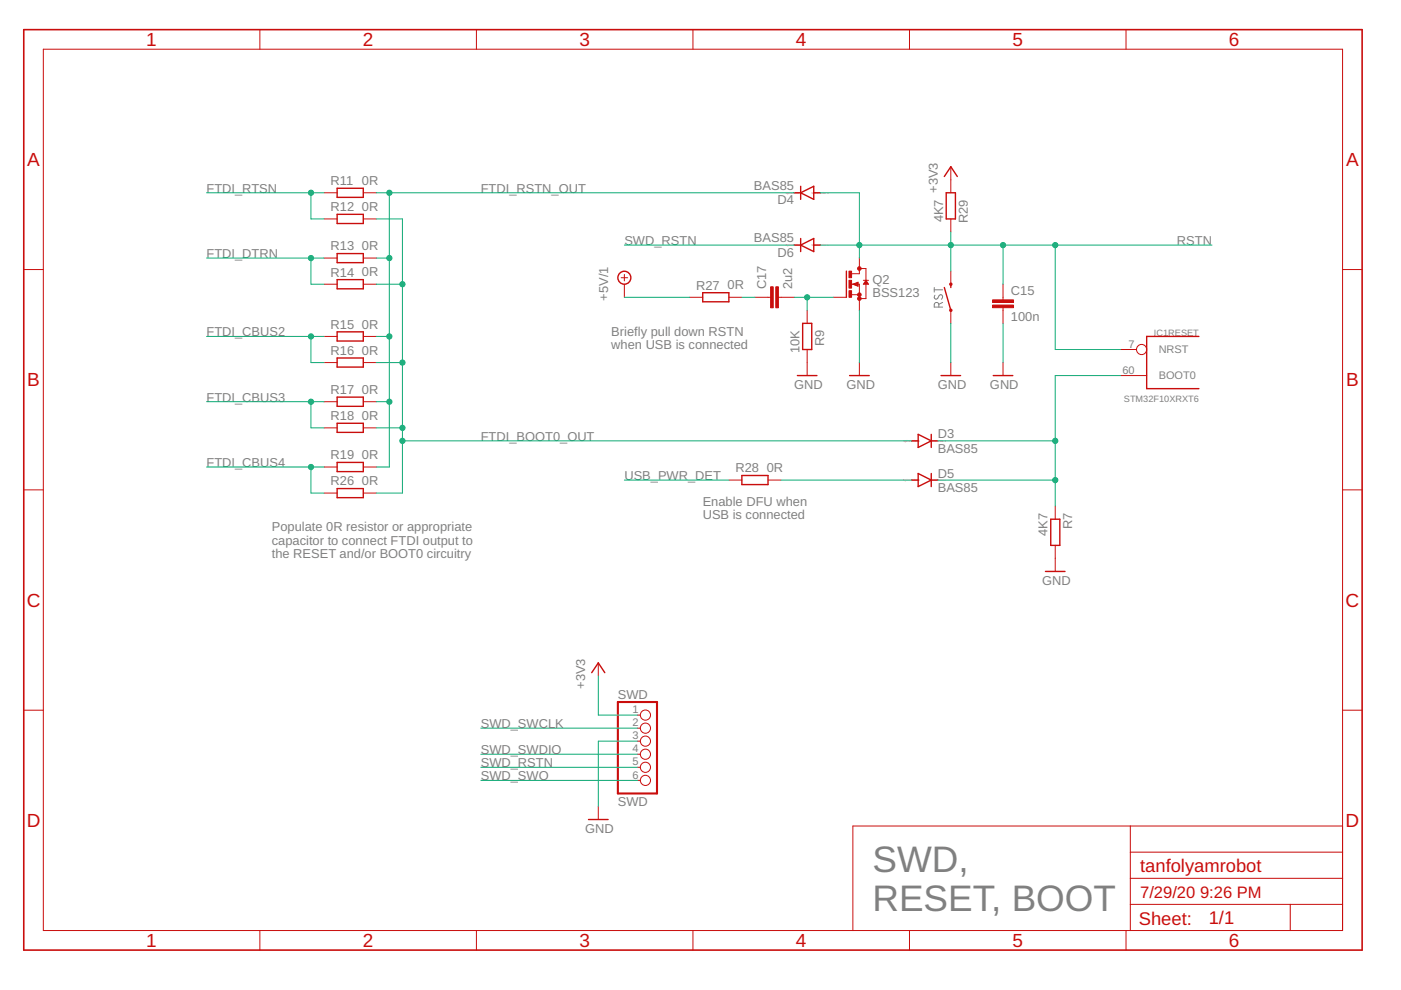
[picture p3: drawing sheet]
<svg xmlns="http://www.w3.org/2000/svg" width="297mm" height="210mm" viewBox="0 0 297 210" stroke-linecap="round" stroke-linejoin="round" font-family="sans-serif">
<defs><g id="words">
<g font-size="7.8" fill="#808080">
<text x="185" y="184.8">SWD,</text>
<text x="185" y="193.1">RESET, BOOT</text>
</g>
<g font-size="4" fill="#c90d0c">
<text x="31" y="9.8">1</text>
<text x="76.9" y="9.8">2</text>
<text x="122.8" y="9.8">3</text>
<text x="168.7" y="9.8">4</text>
<text x="214.7" y="9.8">5</text>
<text x="260.6" y="9.8">6</text>
<text x="5.8" y="35.2">A</text>
<text x="285.4" y="35.2">A</text>
<text x="5.8" y="81.9">B</text>
<text x="285.4" y="81.9">B</text>
<text x="5.7" y="128.6">C</text>
<text x="285.3" y="128.6">C</text>
<text x="5.7" y="175.4">D</text>
<text x="285.3" y="175.4">D</text>
<text x="31" y="200.8">1</text>
<text x="76.9" y="200.8">2</text>
<text x="122.8" y="200.8">3</text>
<text x="168.7" y="200.8">4</text>
<text x="214.7" y="200.8">5</text>
<text x="260.6" y="200.8">6</text>
</g>
<g font-size="3.9" fill="#c90d0c">
<text x="241.7" y="184.8">tanfolyamrobot</text>
<text x="241.5" y="196">Sheet:</text>
<text x="256.3" y="195.9">1/1</text>
</g>
<g font-size="3.5" fill="#c90d0c">
<text x="241.7" y="190.4">7/29/20</text>
<text x="254.4" y="190.4">9:26 PM</text>
</g>
<g font-size="2.7" fill="#808080">
<text x="43.8" y="40.9">FTDI_RTSN</text>
<text x="70.1" y="39.2">R11</text>
<text x="76.7" y="39.2">0R</text>
<text x="101.9" y="40.9">FTDI_RSTN_OUT</text>
<text x="159.9" y="40.3">BAS85</text>
<text x="198.8" y="40.9" transform="rotate(-90 198.8 40.9)">+3V3</text>
<text x="70.1" y="44.8">R12</text>
<text x="76.7" y="44.8">0R</text>
<text x="164.9" y="43.4">D4</text>
<text x="199.9" y="47.1" transform="rotate(-90 199.9 47.1)">4K7</text>
<text x="205.2" y="47.3" transform="rotate(-90 205.2 47.3)">R29</text>
<text x="70.1" y="53.1">R13</text>
<text x="76.7" y="53.1">0R</text>
<text x="132.4" y="52">SWD_RSTN</text>
<text x="159.9" y="51.4">BAS85</text>
<text x="249.5" y="52">RSTN</text>
<text x="43.8" y="54.7">FTDI_DTRN</text>
<text x="70.1" y="58.6">R14</text>
<text x="76.7" y="58.6">0R</text>
<text x="164.9" y="54.4">D6</text>
<text x="128.9" y="63.7" transform="rotate(-90 128.9 63.7)">+5V/1</text>
<text x="147.6" y="61.4">R27</text>
<text x="154.3" y="61.4">0R</text>
<text x="162.4" y="61.4" transform="rotate(-90 162.4 61.4)">C17</text>
<text x="168" y="61.4" transform="rotate(-90 168 61.4)">2u2</text>
<text x="185" y="63">BSS123</text>
<text x="185" y="60.3">Q2</text>
<text x="214.3" y="62.6">C15</text>
<text x="43.8" y="71.3">FTDI_CBUS2</text>
<text x="70.1" y="69.7">R15</text>
<text x="76.7" y="69.7">0R</text>
<text x="129.6" y="71.2">Briefly pull down RSTN</text>
<text x="214.3" y="68.1">100n</text>
<text x="70.1" y="75.2">R16</text>
<text x="76.7" y="75.2">0R</text>
<text x="129.6" y="74.1">when USB is connected</text>
<text x="169.5" y="74.8" transform="rotate(-90 169.5 74.8)">10K</text>
<text x="174.7" y="73.4" transform="rotate(-90 174.7 73.4)">R9</text>
<text x="70.1" y="83.5">R17</text>
<text x="76.7" y="83.5">0R</text>
<text x="168.4" y="82.4">GND</text>
<text x="179.4" y="82.4">GND</text>
<text x="198.8" y="82.4">GND</text>
<text x="209.9" y="82.4">GND</text>
<text x="43.8" y="85.2">FTDI_CBUS3</text>
<text x="70.1" y="89.1">R18</text>
<text x="76.7" y="89">0R</text>
<text x="101.9" y="93.5">FTDI_BOOT0_OUT</text>
<text x="198.8" y="96">BAS85</text>
<text x="198.8" y="93">D3</text>
<text x="43.8" y="99">FTDI_CBUS4</text>
<text x="70.1" y="97.4">R19</text>
<text x="76.7" y="97.4">0R</text>
<text x="132.4" y="101.8">USB_PWR_DET</text>
<text x="155.9" y="100.2">R28</text>
<text x="162.6" y="100.1">0R</text>
<text x="198.8" y="101.3">D5</text>
<text x="70.1" y="102.9">R26</text>
<text x="76.7" y="102.9">0R</text>
<text x="149" y="107.2">Enable DFU when</text>
<text x="198.8" y="104.3">BAS85</text>
<text x="57.6" y="112.6">Populate 0R resistor or appropriate</text>
<text x="149" y="110.1">USB is connected</text>
<text x="222.1" y="113.6" transform="rotate(-90 222.1 113.6)">4K7</text>
<text x="227.3" y="112.2" transform="rotate(-90 227.3 112.2)">R7</text>
<text x="57.6" y="115.5">capacitor to connect FTDI output to</text>
<text x="57.6" y="118.4">the RESET and/or BOOT0 circuitry</text>
<text x="221" y="123.9">GND</text>
<text x="124.1" y="146.1" transform="rotate(-90 124.1 146.1)">+3V3</text>
<text x="131" y="148.2">SWD</text>
<text x="101.9" y="154.4">SWD_SWCLK</text>
<text x="101.9" y="159.9">SWD_SWDIO</text>
<text x="101.9" y="165.5">SWD_SWO</text>
<text x="101.9" y="162.7">SWD_RSTN</text>
<text x="131" y="171">SWD</text>
<text x="124.1" y="176.5">GND</text>
</g>
<g font-size="2.3" fill="#808080">
<text x="239.3" y="73.7">7</text>
<text x="245.7" y="74.9">NRST</text>
<text x="238" y="79.2">60</text>
<text x="245.7" y="80.5">BOOT0</text>
<text x="134.1" y="151.2">1</text>
<text x="134.1" y="154">2</text>
<text x="134.1" y="156.8">3</text>
<text x="134.1" y="159.5">4</text>
<text x="134.1" y="162.3">5</text>
<text x="134.1" y="165.1">6</text>
</g>
<g font-size="1.9" fill="#808080">
<text x="244.7" y="71.3">IC1RESET</text>
<text x="238.3" y="85.2">STM32F10XRXT6</text>
</g>
<g font-size=".6" fill="#ffba08">
<text x="166.6" y="41.1">SpiceOrder 2</text>
<text x="172.1" y="41.1">SpiceOrder 1</text>
<text x="166.6" y="52.2">SpiceOrder 2</text>
<text x="172.1" y="52.2">SpiceOrder 1</text>
<text x="191.5" y="93.7">SpiceOrder 1</text>
<text x="197" y="93.7">SpiceOrder 2</text>
<text x="191.5" y="102">SpiceOrder 1</text>
<text x="197" y="102">SpiceOrder 2</text>
</g>
</g></defs>
<path d="M198.1 61v.9M198.1 61.4h1.8M198.2 62.6l-.1 .6 .4 .2 .2-.1 .4-.6a.44 .44 0 0 1 .7-.1 .44 .44 0 0 1-.1 .7l-.1 .2M199.1 65.1v-.5a.49 .49 0 0 0-.5-.5 .49 .49 0 0 0-.5 .5v.5h1.8M199.9 64.1l-.8 .4" fill="none" stroke="#808080" stroke-width=".21"/>
<g fill="none" stroke="#c90d0c" stroke-width=".3">
<path d="M71.5 39.9h5.5v1.9h-5.5zM169.8 39.5v2.8M200.2 37.4l1.4-2.1 1.4 2.1M71.5 45.4h5.5v2h-5.5zM71.5 53.8h5.5v1.9h-5.5zM71.5 59.3h5.5v1.9h-5.5zM168.4 40.9h1.4M168.4 52h1.4M169.8 40.9l2.7-1.4v2.8zM169.8 50.6v2.7M169.8 52l2.7-1.4v2.7zM172.5 40.9h1.4"/>
<path d="M172.5 52h1.4M179.5 57.5v5.5M183.6 59.7l.3 .4h-.6zM200.6 40.9h2v5.5h-2zM71.5 70.4h5.5v1.9h-5.5zM71.5 75.9h5.5v1.9h-5.5zM149 62.1h5.5v1.9h-5.5zM169.1 79.6h4.1M170.2 68.6h1.9v5.5h-1.9zM180.1 79.6h4.2M181.1 60.3l.7 .2v-.5l-.5 .3M199.5 79.6h4.2"/>
<path d="M200.2 61l1.4 4.8M201.6 60.3v.7M210.6 79.6h4.1M254.2 71.3h-11.1v11.1h11.1M71.5 84.2h5.5v1.9h-5.5zM71.5 89.7h5.5v2h-5.5zM71.5 98h5.5v2h-5.5zM193.3 93.5h1.4M194.7 92.1l2.7 1.4-2.7 1.4zM197.4 92.1v2.8M197.4 93.5h1.4M71.5 103.6h5.5v1.9h-5.5z"/>
<path d="M157.3 100.8h5.5v1.9h-5.5zM193.3 101.8h1.4M194.7 100.4l2.7 1.4-2.7 1.4zM197.4 100.4v2.8M197.4 101.8h1.4M222.8 110.1h1.9v5.5h-1.9zM221.7 121.2h4.1M125.5 142.6l1.4-2.1 1.3 2.1M124.8 173.8h4.1"/>
<circle cx="132.4" cy="58.9" r="1.38"/>
</g>
<g fill="none" stroke="#c90d0c" stroke-width=".21">
<path d="M9.2 10.4h275.4v186.9h-275.4zM55.1 6.3v4.1M101 6.3v4.1M146.9 6.3v4.1M192.8 6.3v4.1M238.7 6.3v4.1M201.6 35.3v5.6M5 57.1h4.2M68.7 40.9h2.8M68.7 46.4h2.8M68.7 54.7h2.8M77 40.9h2.8"/>
<path d="M77 46.4h2.8M77 54.7h2.8M131.7 58.9h1.4M132.4 58.2v1.4M182.2 54.7v3.3h-1.6M182.2 56.9h1.4v6.4h-1.4M183 59.4h1.1M183.6 59.4l.5 .9h-1.1zM201.6 46.4v2.8M201.6 57.5v2.8M284.6 57.1h4.2M68.7 60.3h2.8"/>
<path d="M68.7 71.3h2.8M68.7 76.9h2.8M77 60.3h2.8M77 71.3h2.8M77 76.9h2.8M132.4 60.3v2.7M146.2 63h2.8M154.5 63h2.8M160.1 63h3.3M165.1 63h3.3M171.1 65.8v2.8M171.1 74.1v5.5"/>
<path d="M176.7 63h2.8M180.6 60.3h1.6v5.5M180.6 62.5h1.6M180.8 60.3l1.1-.5v.9zM182.2 76.9v2.7M201.6 65.8v2.8M201.6 76.9v2.7M212.7 60.3v3.3M212.7 65.2v3.4M212.7 76.9v2.7M237.6 74.1h3.4M237.6 79.6h5.5"/>
<path d="M68.7 85.2h2.8M68.7 90.7h2.8M68.7 99h2.8M77 85.2h2.8M77 90.7h2.8M77 99h2.8M5 103.9h4.2M68.7 104.5h2.8M77 104.5h2.8M154.5 101.8h2.8M162.8 101.8h2.8M223.7 107.3v2.8"/>
<path d="M223.7 115.6v5.6M284.6 103.9h4.2M5 150.6h4.2M126.9 140.5v2.8M135.1 151.6h.7M135.1 154.4h.7M135.1 157.1h.7M135.1 159.9h.7M284.6 150.6h4.2M126.9 171v2.8M135.1 162.7h.7M135.1 165.5h.7"/>
<path d="M239.6 175.1v22.2M284.6 175.1h-103.8v22.2M55.1 197.3v4.1M101 197.3v4.1M146.9 197.3v4.1M192.8 197.3v4.1M238.7 197.3v4.1M239.6 191.7h45M239.6 186.2h45M239.6 180.7h45M273.6 191.7v5.6"/>
<circle cx="242" cy="74.1" r="1.08"/>
<circle cx="136.8" cy="157.1" r="1.08"/>
<circle cx="136.8" cy="151.6" r="1.08"/>
<circle cx="136.8" cy="159.9" r="1.08"/>
<circle cx="136.8" cy="154.4" r="1.08"/>
<circle cx="136.8" cy="162.7" r="1.08"/>
<circle cx="136.8" cy="165.5" r="1.08"/>
</g>
<g fill="none" stroke="#c90d0c" stroke-width=".44">
<path d="M131 148.8h8.3v19.4h-8.3z"/>
<circle cx="201.6" cy="65.8" r=".15"/>
<circle cx="201.6" cy="60.3" r=".15"/>
</g>
<g fill="#c90d0c" stroke="#c90d0c" stroke-width=".21">
<circle cx="182.2" cy="63.3" r=".38"/>
<circle cx="182.2" cy="62.5" r=".38"/>
<circle cx="182.2" cy="56.9" r=".38"/>
</g>
<g fill="#c90d0c" stroke="#c90d0c" stroke-width=".21">
<path d="M180 57.5h.6v1.4h-.6z"/>
<path d="M180 61.6h.6v1.4h-.6z"/>
<path d="M180 59.4h.6v1.7h-.6z"/>
<path d="M210.4 64.7h4.5v.5h-4.5z"/>
<path d="M210.4 63.6h4.5v.5h-4.5z"/>
<path d="M164.5 60.8h.5v4.5h-.5z"/>
<path d="M163.4 60.8h.5v4.5h-.5z"/>
</g>
<path d="M5 6.3h283.8v195.1h-283.8z" fill="none" stroke="#c90d0c" stroke-width=".34"/>
<g fill="none" stroke="#0dab76" stroke-width=".21">
<path d="M43.8 40.9h24.9M43.8 54.7h24.9M65.9 40.9v5.5h2.8M65.9 54.7v5.6h2.8M79.8 40.9h88.6M79.8 46.4h5.5v58.1h-5.5M79.8 54.7h2.7M82.5 40.9v58.1h-2.7M132.4 52h36M173.9 40.9h8.3v13.8M173.9 52h83.1M201.6 49.2v8.3"/>
<path d="M212.7 52v8.3M223.7 52v22.1h13.9M43.8 71.3h24.9M65.9 71.3v5.6h2.8M79.8 60.3h5.5M79.8 71.3h2.7M79.8 76.9h5.5M132.4 63h13.8M157.3 63h2.8M168.4 63h8.3M171.1 63v2.8M182.2 65.8v11.1"/>
<path d="M201.6 68.6v8.3M212.7 68.6v8.3M237.6 79.6h-13.9v27.7M43.8 85.2h24.9M43.8 99h24.9M65.9 85.2v5.5h2.8M65.9 99v5.5h2.8M79.8 85.2h2.7M79.8 90.7h5.5M85.3 93.5h108M198.8 93.5h24.9M132.4 101.8h22.1"/>
<path d="M165.6 101.8h27.7M198.8 101.8h24.9M101.9 159.9h33.2M101.9 154.4h33.2M126.9 143.3v8.3h8.2M135.1 157.1h-8.2v13.9M101.9 165.5h33.2M101.9 162.7h33.2"/>
</g>
<g fill="#0dab76" stroke="#0dab76" stroke-width=".21">
<circle cx="65.9" cy="40.9" r=".55"/>
<circle cx="65.9" cy="54.7" r=".55"/>
<circle cx="82.5" cy="40.9" r=".55"/>
<circle cx="82.5" cy="54.7" r=".55"/>
<circle cx="82.5" cy="71.3" r=".55"/>
<circle cx="82.5" cy="85.2" r=".55"/>
<circle cx="201.6" cy="52" r=".55"/>
<circle cx="182.2" cy="52" r=".55"/>
<circle cx="223.7" cy="52" r=".55"/>
<circle cx="212.7" cy="52" r=".55"/>
<circle cx="65.9" cy="85.2" r=".55"/>
<circle cx="65.9" cy="99" r=".55"/>
<circle cx="65.9" cy="71.3" r=".55"/>
<circle cx="85.3" cy="60.3" r=".55"/>
<circle cx="85.3" cy="76.9" r=".55"/>
<circle cx="85.3" cy="90.7" r=".55"/>
<circle cx="85.3" cy="93.5" r=".55"/>
<circle cx="223.7" cy="101.8" r=".55"/>
<circle cx="223.7" cy="93.5" r=".55"/>
<circle cx="171.1" cy="63" r=".55"/>
</g>
<use href="#words"/>
</svg>
